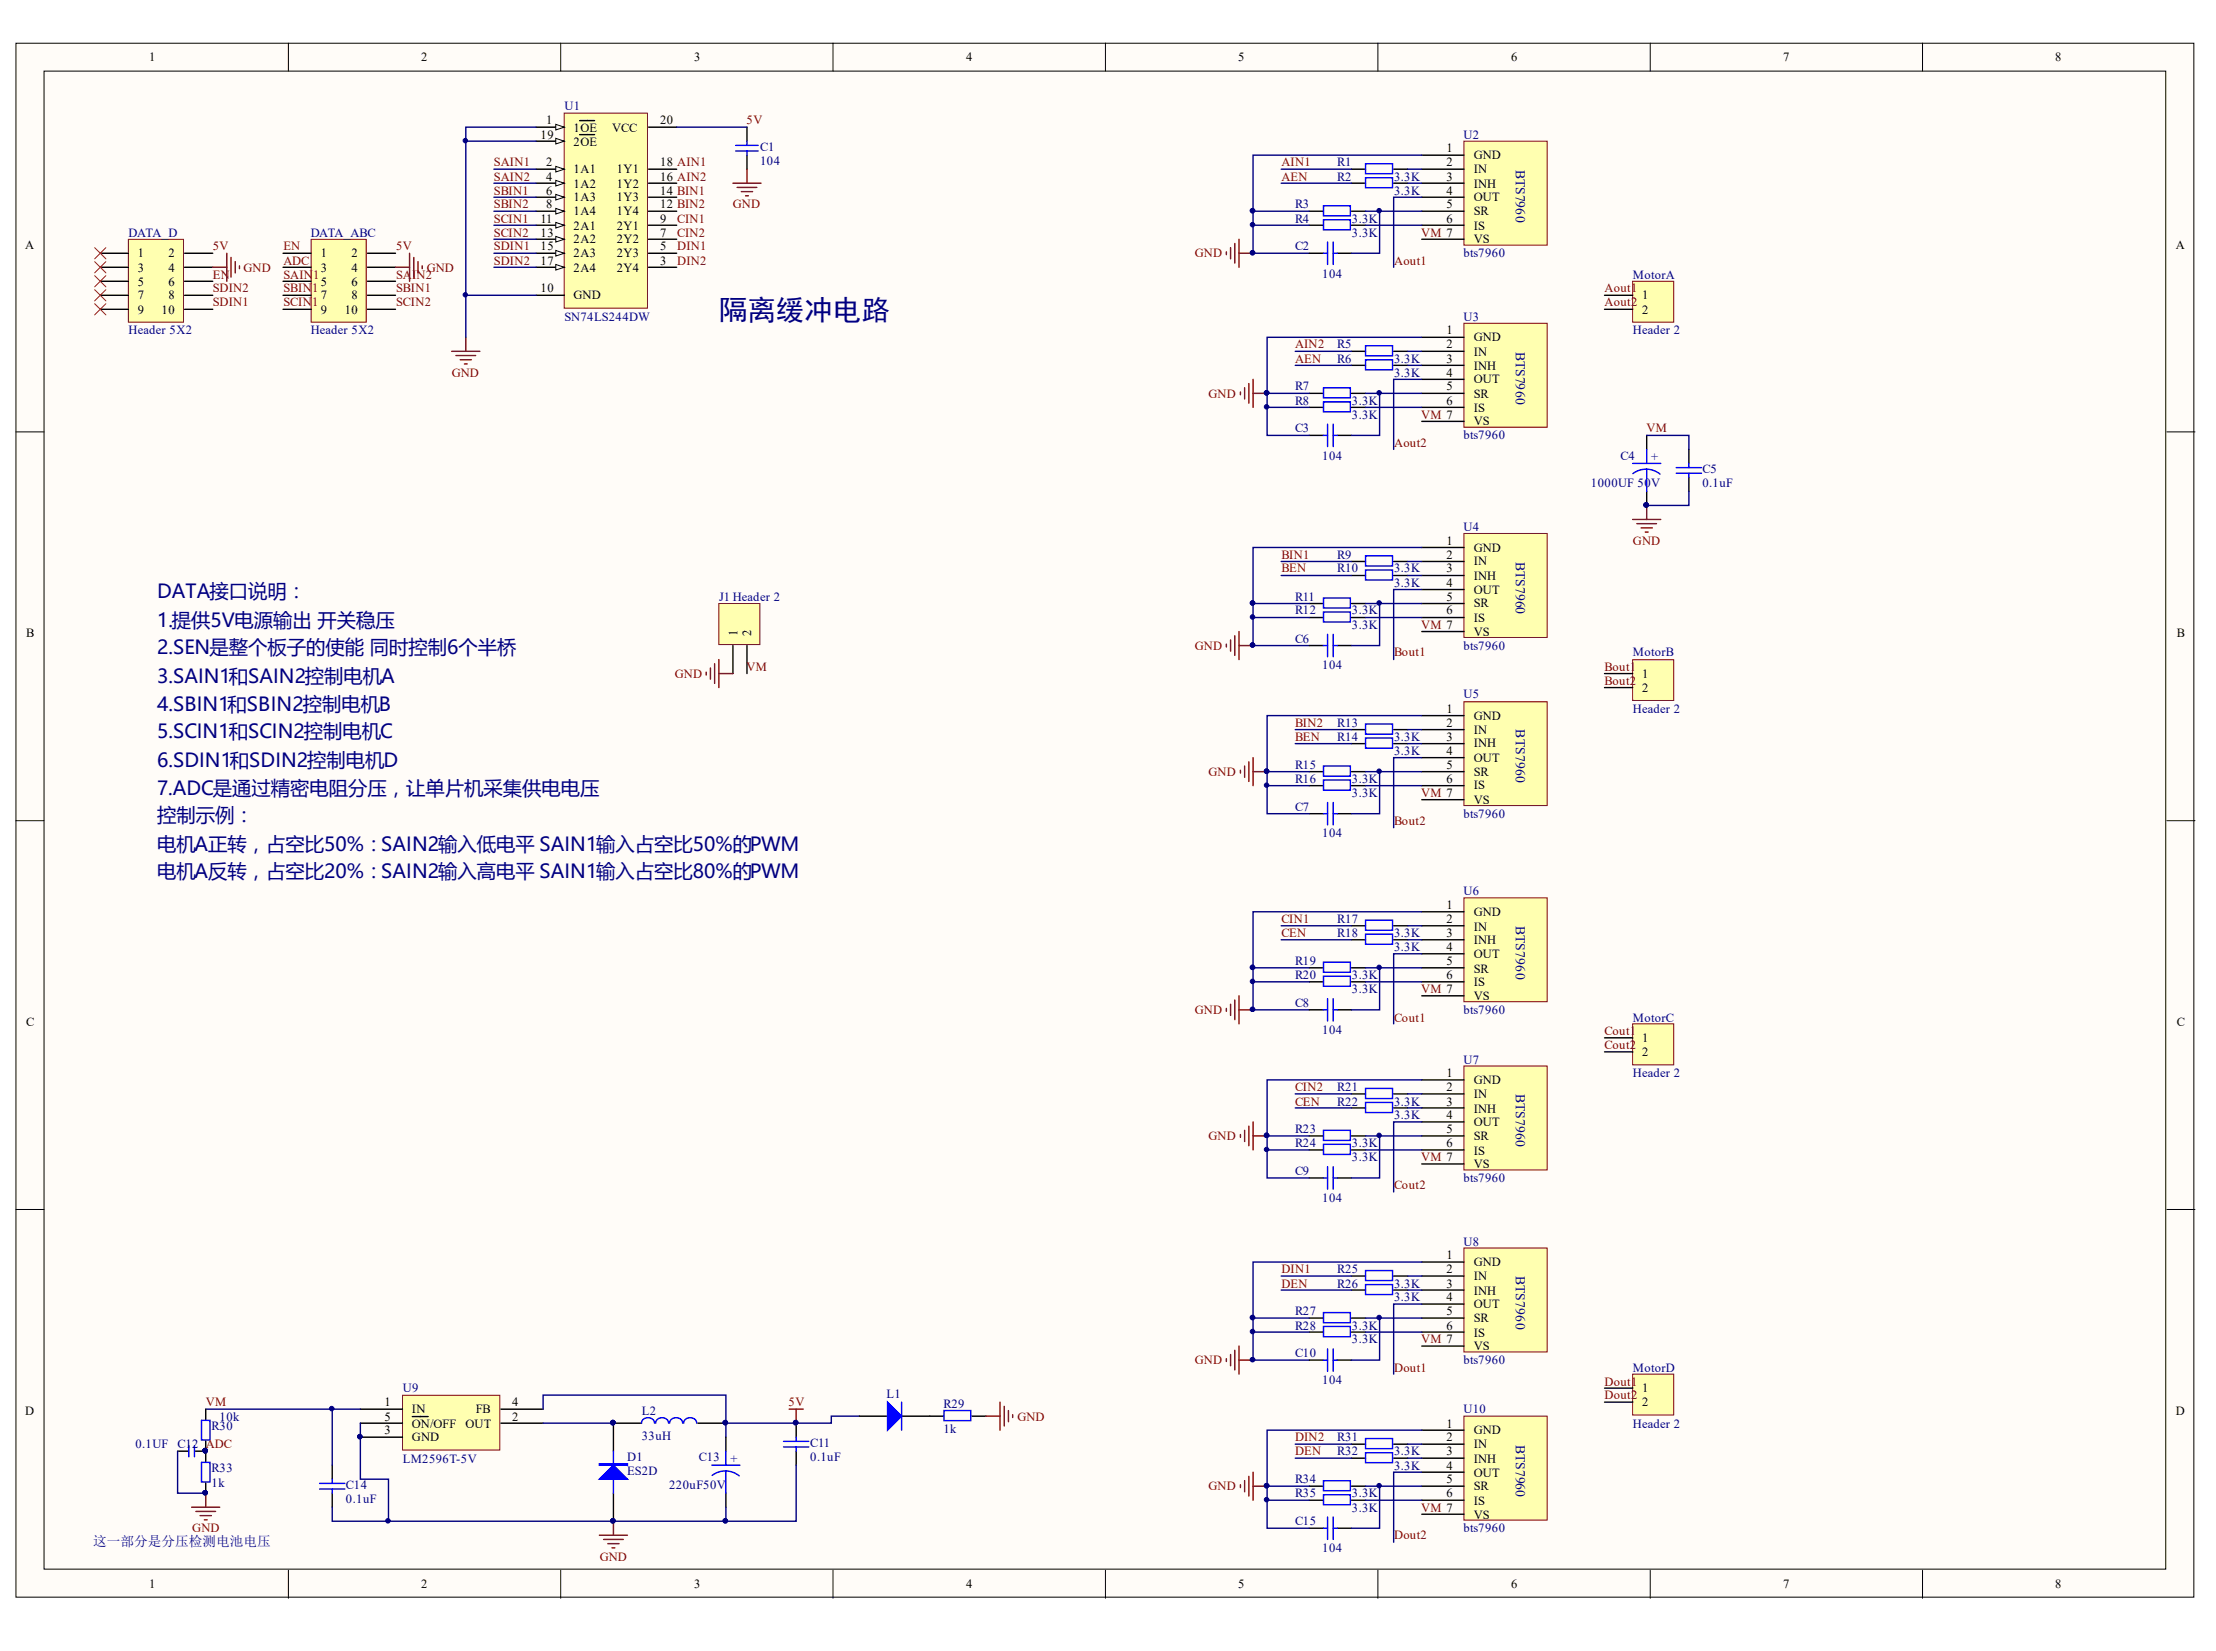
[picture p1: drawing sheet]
<svg xmlns="http://www.w3.org/2000/svg" width="274mm" height="204mm" viewBox="0 0 274 204" stroke-linecap="round" stroke-linejoin="round" font-family="sans-serif">
<defs><g id="words">
<text font-size="3.5" fill="#000080" x="88.8" y="39.5">隔离缓冲电路</text>
<g font-size="2.4" fill="#000080">
<text x="19.4" y="77.4">1.提供5V电源输出 开关稳压</text>
<text x="19.4" y="73.9">DATA接口说明：</text>
<text x="19.4" y="80.8">2.SEN是整个板子的使能 同时控制6个半桥</text>
<text x="19.4" y="84.3">3.SAIN1和SAIN2控制电机A</text>
<text x="19.4" y="87.8">4.SBIN1和SBIN2控制电机B</text>
<text x="19.4" y="91.2">5.SCIN1和SCIN2控制电机C</text>
<text x="19.4" y="94.7">6.SDIN1和SDIN2控制电机D</text>
<text x="19.4" y="98.2">7.ADC是通过精密电阻分压，让单片机采集供电电压</text>
<text x="19.4" y="101.6">控制示例：</text>
<text x="19.4" y="105.1">电机A正转，占空比50%：SAIN2输入低电平 SAIN1输入占空比50%的PWM</text>
<text x="19.4" y="108.5">电机A反转，占空比20%：SAIN2输入高电平 SAIN1输入占空比80%的PWM</text>
</g>
<g font-size="1.7" fill="#000080">
<text x="187.3" y="20.9" transform="rotate(90 187.3 20.9)">BTS7960</text>
<text x="187.3" y="43.4" transform="rotate(90 187.3 43.4)">BTS7960</text>
<text x="187.3" y="69.4" transform="rotate(90 187.3 69.4)">BTS7960</text>
<text x="187.3" y="90.1" transform="rotate(90 187.3 90.1)">BTS7960</text>
<text x="187.3" y="114.4" transform="rotate(90 187.3 114.4)">BTS7960</text>
<text x="187.3" y="135.2" transform="rotate(90 187.3 135.2)">BTS7960</text>
<text x="187.3" y="157.6" transform="rotate(90 187.3 157.6)">BTS7960</text>
<text x="187.3" y="178.4" transform="rotate(90 187.3 178.4)">BTS7960</text>
<text x="11.5" y="190.9">这一部分是分压检测电池电压</text>
</g>
<g font-size="1.5">
<text x="18.4" y="7.6">1</text>
<text x="52" y="7.6">2</text>
<text x="85.8" y="7.6">3</text>
<text x="119.4" y="7.6">4</text>
<text x="153" y="7.6">5</text>
<text x="186.7" y="7.6">6</text>
<text x="220.3" y="7.6">7</text>
<text x="253.9" y="7.6">8</text>
<text x="66.8" y="17.1">19</text>
<text x="67.5" y="15.3">1</text>
<text x="70.9" y="16.3">1OE</text>
<text x="70.9" y="18">2OE</text>
<text x="75.6" y="16.3">VCC</text>
<text x="81.5" y="15.3">20</text>
<text x="67.5" y="20.5">2</text>
<text x="67.5" y="22.3">4</text>
<text x="70.9" y="21.4">1A1</text>
<text x="70.9" y="23.2">1A2</text>
<text x="76.2" y="23.2">1Y2</text>
<text x="76.2" y="21.4">1Y1</text>
<text x="81.5" y="22.3">16 AIN2</text>
<text x="81.5" y="20.5">18 AIN1</text>
<text x="178.7" y="18.8">1</text>
<text x="178.7" y="20.5">2</text>
<text x="178.7" y="22.3">3</text>
<text x="182.1" y="19.7">GND</text>
<text x="182.1" y="21.4">IN</text>
<text x="182.1" y="23.2">INH</text>
<text x="66.8" y="27.5">11</text>
<text x="66.8" y="29.2">13</text>
<text x="67.5" y="24">6</text>
<text x="67.5" y="25.7">8</text>
<text x="70.9" y="24.9">1A3</text>
<text x="70.9" y="26.6">1A4</text>
<text x="70.9" y="28.4">2A1</text>
<text x="76.2" y="26.6">1Y4</text>
<text x="76.2" y="24.9">1Y3</text>
<text x="76.2" y="28.4">2Y1</text>
<text x="81.5" y="25.7">12 BIN2</text>
<text x="81.5" y="24">14 BIN1</text>
<text x="81.5" y="29.2">7</text>
<text x="81.5" y="27.5">9</text>
<text x="178.7" y="24">4</text>
<text x="178.7" y="25.7">5</text>
<text x="178.7" y="27.5">6</text>
<text x="182.1" y="24.9">OUT</text>
<text x="182.1" y="26.6">SR</text>
<text x="182.1" y="28.4">IS</text>
<text x="3.1" y="30.8">A</text>
<text x="17" y="31.8">1</text>
<text x="17" y="33.6">3</text>
<text x="17" y="35.3">5</text>
<text x="20.8" y="31.8">2</text>
<text x="20.8" y="33.6">4</text>
<text x="20.8" y="35.3">6</text>
<text x="39.6" y="31.8">1</text>
<text x="39.6" y="33.6">3</text>
<text x="39.6" y="35.3">5</text>
<text x="43.4" y="31.8">2</text>
<text x="43.4" y="33.6">4</text>
<text x="43.4" y="35.3">6</text>
<text x="66.8" y="30.9">15</text>
<text x="66.8" y="32.7">17</text>
<text x="70.9" y="30.1">2A2</text>
<text x="70.9" y="31.8">2A3</text>
<text x="70.9" y="33.6">2A4</text>
<text x="76.2" y="33.6">2Y4</text>
<text x="76.2" y="31.8">2Y3</text>
<text x="76.2" y="30.1">2Y2</text>
<text x="81.5" y="32.7">3</text>
<text x="81.5" y="30.9">5</text>
<text x="182.1" y="30.1">VS</text>
<text x="268.8" y="30.8">A</text>
<text x="17" y="37">7</text>
<text x="17" y="38.8">9</text>
<text x="20" y="38.8">10</text>
<text x="20.8" y="37">8</text>
<text x="39.6" y="37">7</text>
<text x="39.6" y="38.8">9</text>
<text x="42.6" y="38.8">10</text>
<text x="43.4" y="37">8</text>
<text x="66.8" y="36.1">10</text>
<text x="70.9" y="37">GND</text>
<text x="178.7" y="41.3">1</text>
<text x="202.9" y="37">1</text>
<text x="202.9" y="38.8">2</text>
<text x="178.7" y="43">2</text>
<text x="178.7" y="44.8">3</text>
<text x="178.7" y="46.5">4</text>
<text x="182.1" y="42.1">GND</text>
<text x="182.1" y="44">IN</text>
<text x="182.1" y="45.7">INH</text>
<text x="182.1" y="47.3">OUT</text>
<text x="178.7" y="48.2">5</text>
<text x="178.7" y="50">6</text>
<text x="182.1" y="49.2">SR</text>
<text x="182.1" y="50.9">IS</text>
<text x="182.1" y="52.5">VS</text>
<text x="178.7" y="67.3">1</text>
<text x="178.7" y="69">2</text>
<text x="178.7" y="70.7">3</text>
<text x="182.1" y="68.1">GND</text>
<text x="182.1" y="69.8">IN</text>
<text x="182.1" y="71.7">INH</text>
<text x="178.7" y="72.5">4</text>
<text x="178.7" y="74.2">5</text>
<text x="178.7" y="75.9">6</text>
<text x="182.1" y="73.3">OUT</text>
<text x="182.1" y="75">SR</text>
<text x="182.1" y="76.9">IS</text>
<text x="3.2" y="78.7">B</text>
<text x="91.1" y="78.5" transform="rotate(-90 91.1 78.5)">1</text>
<text x="92.8" y="78.5" transform="rotate(-90 92.8 78.5)">2</text>
<text x="182.1" y="78.5">VS</text>
<text x="202.9" y="83.7">1</text>
<text x="268.9" y="78.7">B</text>
<text x="178.7" y="88.1">1</text>
<text x="178.7" y="89.8">2</text>
<text x="182.1" y="88.9">GND</text>
<text x="202.9" y="85.4">2</text>
<text x="178.7" y="91.5">3</text>
<text x="178.7" y="93.3">4</text>
<text x="178.7" y="95">5</text>
<text x="182.1" y="90.6">IN</text>
<text x="182.1" y="92.3">INH</text>
<text x="182.1" y="94.1">OUT</text>
<text x="182.1" y="95.8">SR</text>
<text x="178.7" y="96.7">6</text>
<text x="182.1" y="97.5">IS</text>
<text x="182.1" y="99.3">VS</text>
<text x="178.7" y="112.3">1</text>
<text x="178.7" y="113.9">2</text>
<text x="182.1" y="113.1">GND</text>
<text x="178.7" y="115.8">3</text>
<text x="178.7" y="117.5">4</text>
<text x="178.7" y="119.1">5</text>
<text x="182.1" y="114.9">IN</text>
<text x="182.1" y="116.6">INH</text>
<text x="182.1" y="118.3">OUT</text>
<text x="178.7" y="121">6</text>
<text x="182.1" y="120.1">SR</text>
<text x="182.1" y="121.8">IS</text>
<text x="182.1" y="123.5">VS</text>
<text x="3.2" y="126.7">C</text>
<text x="202.9" y="128.7">1</text>
<text x="202.9" y="130.4">2</text>
<text x="268.9" y="126.7">C</text>
<text x="178.7" y="133">1</text>
<text x="178.7" y="134.7">2</text>
<text x="178.7" y="136.6">3</text>
<text x="182.1" y="133.9">GND</text>
<text x="182.1" y="135.6">IN</text>
<text x="182.1" y="137.4">INH</text>
<text x="178.7" y="138.2">4</text>
<text x="178.7" y="139.9">5</text>
<text x="178.7" y="141.6">6</text>
<text x="182.1" y="139.1">OUT</text>
<text x="182.1" y="140.8">SR</text>
<text x="182.1" y="142.6">IS</text>
<text x="182.1" y="144.3">VS</text>
<text x="178.7" y="155.5">1</text>
<text x="178.7" y="157.2">2</text>
<text x="178.7" y="159">3</text>
<text x="178.7" y="160.7">4</text>
<text x="182.1" y="156.4">GND</text>
<text x="182.1" y="158.1">IN</text>
<text x="182.1" y="159.9">INH</text>
<text x="182.1" y="161.6">OUT</text>
<text x="178.7" y="162.4">5</text>
<text x="178.7" y="164.2">6</text>
<text x="182.1" y="163.3">SR</text>
<text x="182.1" y="165.1">IS</text>
<text x="182.1" y="166.8">VS</text>
<text x="47.5" y="173.7">1</text>
<text x="63.3" y="173.7">4</text>
<text x="202.9" y="172">1</text>
<text x="202.9" y="173.7">2</text>
<text x="3.1" y="174.8">D</text>
<text x="47.5" y="175.5">5</text>
<text x="47.5" y="177.2">3</text>
<text x="50.9" y="174.5">IN</text>
<text x="50.9" y="176.3">ON/OFF</text>
<text x="50.9" y="178">GND</text>
<text x="57.5" y="176.3">OUT</text>
<text x="58.8" y="174.5">FB</text>
<text x="63.3" y="175.5">2</text>
<text x="178.7" y="176.3">1</text>
<text x="178.7" y="178">2</text>
<text x="178.7" y="179.7">3</text>
<text x="182.1" y="177.2">GND</text>
<text x="182.1" y="178.9">IN</text>
<text x="268.8" y="174.8">D</text>
<text x="178.7" y="181.5">4</text>
<text x="178.7" y="183.2">5</text>
<text x="178.7" y="184.9">6</text>
<text x="182.1" y="180.7">INH</text>
<text x="182.1" y="182.4">OUT</text>
<text x="182.1" y="184">SR</text>
<text x="182.1" y="185.9">IS</text>
<text x="182.1" y="187.6">VS</text>
<text x="18.4" y="196.1">1</text>
<text x="52" y="196.1">2</text>
<text x="85.8" y="196.1">3</text>
<text x="119.4" y="196.1">4</text>
<text x="153" y="196.1">5</text>
<text x="186.7" y="196.1">6</text>
<text x="220.3" y="196.1">7</text>
<text x="253.9" y="196.1">8</text>
</g>
<g font-size="1.5" fill="#000080">
<text x="69.7" y="13.6">U1</text>
<text x="180.8" y="17.1">U2</text>
<text x="93.9" y="20.4">104</text>
<text x="93.9" y="18.7">C1</text>
<text x="165.2" y="20.5">R1</text>
<text x="165.2" y="22.3">R2</text>
<text x="172.2" y="22.3">3.3K</text>
<text x="15.9" y="29.2">DATA_D</text>
<text x="38.4" y="29.2">DATA_ABC</text>
<text x="160" y="25.7">R3</text>
<text x="160" y="27.5">R4</text>
<text x="167" y="27.5">3.3K</text>
<text x="167" y="29.2">3.3K</text>
<text x="172.2" y="24">3.3K</text>
<text x="160" y="30.9">C2</text>
<text x="163.4" y="34.3">104</text>
<text x="180.8" y="31.8">bts7960</text>
<text x="201.7" y="34.4">MotorA</text>
<text x="15.9" y="41.3">Header 5X2</text>
<text x="38.4" y="41.3">Header 5X2</text>
<text x="69.7" y="39.6">SN74LS244DW</text>
<text x="180.8" y="39.6">U3</text>
<text x="201.7" y="41.3">Header 2</text>
<text x="165.2" y="43">R5</text>
<text x="165.2" y="44.8">R6</text>
<text x="172.2" y="44.8">3.3K</text>
<text x="172.2" y="46.5">3.3K</text>
<text x="160" y="48.2">R7</text>
<text x="160" y="50">R8</text>
<text x="160" y="53.4">C3</text>
<text x="167" y="50">3.3K</text>
<text x="167" y="51.7">3.3K</text>
<text x="163.4" y="56.8">104</text>
<text x="180.8" y="54.2">bts7960</text>
<text x="200.2" y="56.8">C4</text>
<text x="204" y="56.9">+</text>
<text x="210.3" y="58.4">C5</text>
<text x="180.8" y="65.6">U4</text>
<text x="196.5" y="60.1">1000UF 50V</text>
<text x="210.3" y="60.1">0.1uF</text>
<text x="165.2" y="69">R9</text>
<text x="165.2" y="70.7">R10</text>
<text x="172.2" y="70.7">3.3K</text>
<text x="88.8" y="74.2">J1 Header 2</text>
<text x="160" y="74.2">R11</text>
<text x="160" y="75.9">R12</text>
<text x="167" y="75.9">3.3K</text>
<text x="167" y="77.7">3.3K</text>
<text x="172.2" y="72.5">3.3K</text>
<text x="160" y="79.4">C6</text>
<text x="163.4" y="82.6">104</text>
<text x="180.8" y="80.2">bts7960</text>
<text x="201.7" y="81.1">MotorB</text>
<text x="165.2" y="89.8">R13</text>
<text x="180.8" y="86.3">U5</text>
<text x="201.7" y="88.1">Header 2</text>
<text x="160" y="95">R15</text>
<text x="165.2" y="91.5">R14</text>
<text x="172.2" y="91.5">3.3K</text>
<text x="172.2" y="93.3">3.3K</text>
<text x="160" y="96.7">R16</text>
<text x="160" y="100.2">C7</text>
<text x="167" y="96.7">3.3K</text>
<text x="167" y="98.5">3.3K</text>
<text x="180.8" y="101">bts7960</text>
<text x="163.4" y="103.4">104</text>
<text x="165.2" y="113.9">R17</text>
<text x="180.8" y="110.6">U6</text>
<text x="160" y="119.1">R19</text>
<text x="165.2" y="115.8">R18</text>
<text x="172.2" y="115.8">3.3K</text>
<text x="172.2" y="117.5">3.3K</text>
<text x="160" y="121">R20</text>
<text x="160" y="124.3">C8</text>
<text x="167" y="121">3.3K</text>
<text x="167" y="122.7">3.3K</text>
<text x="180.8" y="125.2">bts7960</text>
<text x="163.4" y="127.7">104</text>
<text x="180.8" y="131.4">U7</text>
<text x="201.7" y="126.2">MotorC</text>
<text x="165.2" y="134.7">R21</text>
<text x="165.2" y="136.6">R22</text>
<text x="172.2" y="136.6">3.3K</text>
<text x="201.7" y="133">Header 2</text>
<text x="160" y="139.9">R23</text>
<text x="160" y="141.6">R24</text>
<text x="167" y="141.6">3.3K</text>
<text x="167" y="143.4">3.3K</text>
<text x="172.2" y="138.2">3.3K</text>
<text x="160" y="145.1">C9</text>
<text x="163.4" y="148.5">104</text>
<text x="180.8" y="146">bts7960</text>
<text x="180.8" y="153.8">U8</text>
<text x="165.2" y="157.2">R25</text>
<text x="165.2" y="159">R26</text>
<text x="172.2" y="159">3.3K</text>
<text x="172.2" y="160.7">3.3K</text>
<text x="160" y="162.4">R27</text>
<text x="160" y="164.2">R28</text>
<text x="160" y="167.6">C10</text>
<text x="167" y="164.2">3.3K</text>
<text x="167" y="165.9">3.3K</text>
<text x="49.8" y="172">U9</text>
<text x="109.5" y="172.7">L1</text>
<text x="116.5" y="173.9">R29</text>
<text x="163.4" y="171">104</text>
<text x="180.8" y="168.5">bts7960</text>
<text x="201.7" y="169.4">MotorD</text>
<text x="16.7" y="178.9">0.1UF</text>
<text x="21.9" y="178.9">C12 ADC</text>
<text x="26.1" y="176.6">R30</text>
<text x="27.1" y="175.5">10k</text>
<text x="79.3" y="174.8">L2</text>
<text x="79.3" y="177.9">33uH</text>
<text x="100.1" y="178.7">C11</text>
<text x="116.5" y="177">1k</text>
<text x="165.2" y="178">R31</text>
<text x="165.2" y="179.7">R32</text>
<text x="172.2" y="179.7">3.3K</text>
<text x="180.8" y="174.5">U10</text>
<text x="201.7" y="176.3">Header 2</text>
<text x="26.1" y="183.6">1k</text>
<text x="26.1" y="181.8">R33</text>
<text x="42.7" y="183.9">C14</text>
<text x="42.7" y="185.6">0.1uF</text>
<text x="49.8" y="180.7">LM2596T-5V</text>
<text x="77.5" y="180.4">D1</text>
<text x="77.5" y="182.2">ES2D</text>
<text x="82.7" y="183.9">220uF50V</text>
<text x="86.3" y="180.4">C13</text>
<text x="90.3" y="180.7">+</text>
<text x="100.1" y="180.4">0.1uF</text>
<text x="160" y="183.2">R34</text>
<text x="160" y="184.9">R35</text>
<text x="167" y="184.9">3.3K</text>
<text x="172.2" y="181.5">3.3K</text>
<text x="160" y="188.4">C15</text>
<text x="163.4" y="191.6">104</text>
<text x="167" y="186.7">3.3K</text>
<text x="180.8" y="189.2">bts7960</text>
</g>
<g font-size="1.5" fill="#800000">
<text x="92.2" y="15.3">5V</text>
<text x="61" y="20.5">SAIN1</text>
<text x="61" y="22.3">SAIN2</text>
<text x="158.3" y="20.5">AIN1</text>
<text x="158.3" y="22.3">AEN</text>
<text x="61" y="25.7">SBIN2</text>
<text x="61" y="24">SBIN1</text>
<text x="61" y="27.5">SCIN1</text>
<text x="61" y="29.2">SCIN2</text>
<text x="83.6" y="27.5">CIN1</text>
<text x="83.6" y="29.2">CIN2</text>
<text x="90.5" y="25.7">GND</text>
<text x="175.6" y="29.2">VM 7</text>
<text x="26.3" y="30.9">5V</text>
<text x="26.3" y="34.4">EN</text>
<text x="30.1" y="33.6">GND</text>
<text x="35" y="30.9">EN</text>
<text x="35" y="32.7">ADC</text>
<text x="35" y="34.4">SAIN1</text>
<text x="48.9" y="30.9">5V</text>
<text x="48.9" y="34.4">SAIN2</text>
<text x="52.7" y="33.6">GND</text>
<text x="61" y="30.9">SDIN1</text>
<text x="61" y="32.7">SDIN2</text>
<text x="83.6" y="30.9">DIN1</text>
<text x="83.6" y="32.7">DIN2</text>
<text x="147.6" y="31.8">GND</text>
<text x="172.2" y="32.7">Aout1</text>
<text x="26.3" y="36.1">SDIN2</text>
<text x="26.3" y="37.8">SDIN1</text>
<text x="35" y="36.1">SBIN1</text>
<text x="35" y="37.8">SCIN1</text>
<text x="48.9" y="36.1">SBIN1</text>
<text x="48.9" y="37.8">SCIN2</text>
<text x="198.2" y="36.1">Aout1</text>
<text x="198.2" y="37.8">Aout2</text>
<text x="55.8" y="46.5">GND</text>
<text x="160" y="43">AIN2</text>
<text x="160" y="44.8">AEN</text>
<text x="149.3" y="49.2">GND</text>
<text x="175.6" y="51.7">VM 7</text>
<text x="203.4" y="53.4">VM</text>
<text x="172.2" y="55.2">Aout2</text>
<text x="158.3" y="69">BIN1</text>
<text x="158.3" y="70.7">BEN</text>
<text x="201.7" y="67.3">GND</text>
<text x="175.6" y="77.7">VM 7</text>
<text x="83.4" y="83.7">GND</text>
<text x="92.2" y="82.9">VM</text>
<text x="147.6" y="80.2">GND</text>
<text x="172.2" y="81.1">Bout1</text>
<text x="198.2" y="82.9">Bout1</text>
<text x="160" y="89.8">BIN2</text>
<text x="198.2" y="84.6">Bout2</text>
<text x="149.3" y="95.8">GND</text>
<text x="160" y="91.5">BEN</text>
<text x="172.2" y="101.9">Bout2</text>
<text x="175.6" y="98.5">VM 7</text>
<text x="158.3" y="113.9">CIN1</text>
<text x="158.3" y="115.8">CEN</text>
<text x="147.6" y="125.2">GND</text>
<text x="175.6" y="122.7">VM 7</text>
<text x="172.2" y="126.2">Cout1</text>
<text x="198.2" y="127.9">Cout1</text>
<text x="198.2" y="129.5">Cout2</text>
<text x="160" y="134.7">CIN2</text>
<text x="160" y="136.6">CEN</text>
<text x="149.3" y="140.8">GND</text>
<text x="175.6" y="143.4">VM 7</text>
<text x="172.2" y="146.8">Cout2</text>
<text x="158.3" y="157.2">DIN1</text>
<text x="158.3" y="159">DEN</text>
<text x="175.6" y="165.9">VM 7</text>
<text x="25.4" y="173.7">VM</text>
<text x="97.4" y="173.7">5V</text>
<text x="147.6" y="168.5">GND</text>
<text x="172.2" y="169.4">Dout1</text>
<text x="198.2" y="171.1">Dout1</text>
<text x="198.2" y="172.8">Dout2</text>
<text x="125.7" y="175.5">GND</text>
<text x="160" y="178">DIN2</text>
<text x="160" y="179.7">DEN</text>
<text x="149.3" y="184">GND</text>
<text x="23.8" y="189.2">GND</text>
<text x="172.2" y="190.1">Dout2</text>
<text x="175.6" y="186.7">VM 7</text>
<text x="74.1" y="192.8">GND</text>
</g>
</g></defs>
<g fill="#fffcf8" stroke="#000" stroke-width=".12">
<path d="M2 5.3h269v192h-269z"/>
<path d="M5.4 8.8h262.1v185h-262.1z"/>
</g>
<g fill="none" stroke="#000" stroke-width=".12">
<path d="M35.6 5.3v3.5M69.3 5.3v3.5M102.9 5.3v3.5M136.6 5.3v3.5M170.2 5.3v3.5M203.9 5.3v3.5M237.5 5.3v3.5M2 53.3h3.4M267.7 53.3h3.5M2 101.4h3.4M267.7 101.4h3.5M2 149.4h3.4"/>
<path d="M267.7 149.4h3.5M35.6 193.9v3.5M69.3 193.9v3.5M102.9 193.9v3.5M136.6 193.9v3.5M170.2 193.9v3.5M203.9 193.9v3.5M237.5 193.9v3.5"/>
</g>
<path d="M180.8 17.4h10.3v12.9h-10.3z" fill="#ffffb0" stroke="#800000" stroke-width=".12"/>
<path d="M175.6 19.2h5.2M175.6 20.9h5.2M175.6 22.6h5.2M175.6 24.4h5.2M175.6 26.1h5.2M175.6 27.8h5.2M175.6 29.5h5.2" fill="none" stroke="#000" stroke-width=".17"/>
<path d="M180.8 39.9h10.3v12.9h-10.3z" fill="#ffffb0" stroke="#800000" stroke-width=".12"/>
<path d="M161.7 48.6h1.8M167 48.6h1.7M175.6 41.7h5.2M175.6 43.4h5.2M175.6 45.1h5.2M175.6 46.9h5.2M175.6 48.6h5.2M175.6 50.3h5.2M175.6 52h5.2" fill="none" stroke="#000" stroke-width=".17"/>
<path d="M163.5 47.9h3.3v1.2h-3.3z" fill="none" stroke="#00f" stroke-width=".17"/>
<path d="M69.7 14h10.3v24.1h-10.3z" fill="#ffffb0" stroke="#800000" stroke-width=".12"/>
<path d="M66.2 15.7h3.5" fill="none" stroke="#000" stroke-width=".17"/>
<path d="M68.7 15.4l1 .3-1 .4z" fill="#fffcf8" stroke="#000" stroke-width=".12"/>
<path d="M71.6 14.9h1.9M66.2 20.9h3.5" fill="none" stroke="#000" stroke-width=".17"/>
<path d="M68.7 20.5l1 .4-1 .3z" fill="#fffcf8" stroke="#000" stroke-width=".12"/>
<path d="M66.2 22.6h3.5" fill="none" stroke="#000" stroke-width=".17"/>
<path d="M68.7 22.3l1 .3-1 .4z" fill="#fffcf8" stroke="#000" stroke-width=".12"/>
<path d="M66.2 24.4h3.5" fill="none" stroke="#000" stroke-width=".17"/>
<path d="M68.7 24l1 .4-1 .3z" fill="#fffcf8" stroke="#000" stroke-width=".12"/>
<path d="M66.2 26.1h3.5" fill="none" stroke="#000" stroke-width=".17"/>
<path d="M68.7 25.7l1 .4-1 .3z" fill="#fffcf8" stroke="#000" stroke-width=".12"/>
<path d="M80.1 15.7h3.5M66.2 36.5h3.5M66.2 27.8h3.5M80.1 26.1h3.5M80.1 24.4h3.5M80.1 22.6h3.5M80.1 20.9h3.5M80.1 33h3.5M80.1 31.3h3.5M80.1 29.5h3.5M80.1 27.8h3.5" fill="none" stroke="#000" stroke-width=".17"/>
<path d="M68.7 27.5l1 .3-1 .4z" fill="#fffcf8" stroke="#000" stroke-width=".12"/>
<path d="M66.2 29.5h3.5" fill="none" stroke="#000" stroke-width=".17"/>
<path d="M68.7 29.2l1 .3-1 .4z" fill="#fffcf8" stroke="#000" stroke-width=".12"/>
<path d="M66.2 31.3h3.5" fill="none" stroke="#000" stroke-width=".17"/>
<path d="M68.7 30.9l1 .4-1 .3z" fill="#fffcf8" stroke="#000" stroke-width=".12"/>
<path d="M66.2 33h3.5" fill="none" stroke="#000" stroke-width=".17"/>
<path d="M68.7 32.7l1 .3-1 .4z" fill="#fffcf8" stroke="#000" stroke-width=".12"/>
<path d="M66.2 17.4h3.5" fill="none" stroke="#000" stroke-width=".17"/>
<path d="M68.7 17.1l1 .3-1 .4z" fill="#fffcf8" stroke="#000" stroke-width=".12"/>
<g fill="none" stroke="#000" stroke-width=".17">
<path d="M71.6 16.6h1.9M92.3 15.7v1.7M92.3 19.2v1.7M161.7 26.1h1.8M161.7 27.8h1.8M161.7 31.3h1.8M165.2 31.3h1.8M167 26.1h1.7M167 20.9h1.7M167 22.6h1.7M167 27.8h1.7M172.2 20.9h1.7"/>
<path d="M172.2 22.6h1.7M161.7 50.3h1.8M161.7 53.8h1.8M165.2 53.8h1.8M167 43.4h1.7M167 45.1h1.7M167 50.3h1.7M172.2 43.4h1.7M172.2 45.1h1.7"/>
</g>
<g fill="none" stroke="#00f" stroke-width=".17">
<path d="M90.9 18.6h2.8M90.9 18h2.8M92.3 17.4v.6M92.3 18.6v.6M163.5 31.3h.5M163.5 25.4h3.3v1.3h-3.3zM163.5 27.1h3.3v1.3h-3.3zM164 29.9v2.8M164.7 29.9v2.8M164.7 31.3h.5M168.7 20.2h3.3v1.2h-3.3zM168.7 22h3.3v1.2h-3.3z"/>
<path d="M163.5 53.8h.5M163.5 49.6h3.3v1.3h-3.3zM164 52.4v2.8M164.7 52.4v2.8M164.7 53.8h.5M168.7 42.7h3.3v1.2h-3.3zM168.7 44.4h3.3v1.3h-3.3z"/>
</g>
<g fill="none" stroke="#000080" stroke-width=".17">
<path d="M57.5 17.4h8.7M175.6 19.2h-20.8v6.9M57.5 36.5h8.7M61 20.9h5.2M154.8 27.8h6.9M158.3 20.9h8.7M158.3 22.6h8.7M161.7 26.1h-6.9v5.2h6.9M168.7 26.1h6.9M168.7 27.8h6.9M170.4 26.1v5.2h-3.4M173.9 20.9h1.7"/>
<path d="M173.9 22.6h1.7M175.6 24.4h-3.4v8.6M156.5 50.3h5.2M160 43.4h7M160 45.1h7M161.7 48.6h-5.2v5.2h5.2M168.7 48.6h6.9M168.7 50.3h6.9M170.4 48.6v5.2h-3.4M173.9 43.4h1.7M173.9 45.1h1.7M175.6 41.7h-19.1v6.9"/>
<path d="M175.6 46.9h-3.4v8.6"/>
</g>
<g fill="none" stroke="#800000" stroke-width=".17">
<path d="M90.5 22.6h3.5M91.1 23.1h2.4M91.6 23.7h1.4M92.1 24.2h.4M92.3 20.9v1.7M151.5 31.1v.4M152 30.6v1.4M152.5 30.1v2.4M153.1 29.5v3.5M153.1 31.3h1.7M55.8 43.4h3.5M56.3 43.9h2.5"/>
<path d="M56.8 44.4h1.4M57.4 44.9h.3M57.5 41.7v1.7M153.2 48.4v.4M153.8 47.9v1.4M154.3 47.4v2.4M154.8 46.9v3.4M154.8 48.6h1.7"/>
</g>
<g fill="#000080" stroke="#000080" stroke-width=".12">
<circle cx="154.7" cy="31.2" r=".28"/>
<circle cx="156.5" cy="48.5" r=".28"/>
<circle cx="154.7" cy="26" r=".28"/>
<circle cx="154.7" cy="27.7" r=".28"/>
<circle cx="170.4" cy="26" r=".27"/>
<circle cx="156.5" cy="50.2" r=".28"/>
<circle cx="170.4" cy="48.5" r=".27"/>
<circle cx="57.5" cy="36.4" r=".27"/>
<circle cx="57.5" cy="17.4" r=".27"/>
</g>
<path d="M201.7 34.7h5.1v5.1h-5.1z" fill="#ffffb0" stroke="#800000" stroke-width=".12"/>
<path d="M198.2 36.5h3.5M198.2 38.2h3.5" fill="none" stroke="#000" stroke-width=".17"/>
<path d="M83.6 15.7h8.7M61 22.6h5.2" fill="none" stroke="#000080" stroke-width=".17"/>
<path d="M180.8 65.9h10.3v12.8h-10.3z" fill="#ffffb0" stroke="#800000" stroke-width=".12"/>
<path d="M175.6 67.6h5.2M175.6 69.3h5.2M175.6 71.1h5.2M175.6 72.8h5.2M175.6 74.5h5.2M175.6 76.3h5.2M175.6 78h5.2" fill="none" stroke="#000" stroke-width=".17"/>
<path d="M180.8 86.7h10.3v12.8h-10.3z" fill="#ffffb0" stroke="#800000" stroke-width=".12"/>
<g fill="none" stroke="#000" stroke-width=".17">
<path d="M161.7 74.5h1.8M161.7 76.3h1.8M161.7 79.7h1.8M165.2 79.7h1.8M167 74.5h1.7M167 69.3h1.7M167 71.1h1.7M167 76.3h1.7M172.2 69.3h1.7M172.2 71.1h1.7M161.7 95.3h1.8M161.7 97h1.8"/>
<path d="M167 90.1h1.7M167 91.8h1.7M167 95.3h1.7M167 97h1.7M172.2 90.1h1.7M172.2 91.8h1.7M175.6 88.4h5.2M175.6 90.1h5.2M175.6 91.8h5.2M175.6 93.6h5.2M175.6 95.3h5.2M175.6 97h5.2"/>
<path d="M175.6 98.8h5.2M161.7 100.5h1.8M165.2 100.5h1.8"/>
</g>
<g fill="none" stroke="#00f" stroke-width=".17">
<path d="M163.5 79.7h.5M163.5 73.9h3.3v1.2h-3.3zM163.5 75.6h3.3v1.2h-3.3zM164 78.3v2.8M164.7 78.3v2.8M164.7 79.7h.5M168.7 68.7h3.3v1.2h-3.3zM168.7 70.4h3.3v1.2h-3.3zM163.5 94.6h3.3v1.3h-3.3zM163.5 96.3h3.3v1.3h-3.3zM164 99.1v2.8M164.7 99.1v2.8"/>
<path d="M168.7 89.4h3.3v1.3h-3.3zM168.7 91.1h3.3v1.3h-3.3zM163.5 100.5h.5M164.7 100.5h.5"/>
</g>
<g fill="none" stroke="#000080" stroke-width=".17">
<path d="M154.8 76.3h6.9M158.3 69.3h8.7M158.3 71.1h8.7M161.7 74.5h-6.9v5.2h6.9M168.7 74.5h6.9M168.7 76.3h6.9M170.4 74.5v5.2h-3.4M173.9 69.3h1.7M173.9 71.1h1.7M175.6 67.6h-20.8v6.9M175.6 72.8h-3.4v8.7M156.5 97h5.2"/>
<path d="M160 90.1h7M160 91.8h7M161.7 95.3h-5.2v5.2h5.2M168.7 95.3h6.9M168.7 97h6.9M170.4 95.3v5.2h-3.4M173.9 90.1h1.7M173.9 91.8h1.7M175.6 88.4h-19.1v6.9M175.6 93.6h-3.4v8.6"/>
</g>
<path d="M151.5 79.6v.3M152 79v1.4M152.5 78.5v2.4M153.1 78v3.5M153.1 79.7h1.7M153.2 95.1v.4M153.8 94.6v1.4M154.3 94.1v2.4M154.8 93.6v3.4M154.8 95.3h1.7" fill="none" stroke="#800000" stroke-width=".17"/>
<g fill="#000080" stroke="#000080" stroke-width=".12">
<circle cx="154.7" cy="79.7" r=".28"/>
<circle cx="156.5" cy="95.3" r=".28"/>
<circle cx="154.7" cy="74.5" r=".28"/>
<circle cx="154.7" cy="76.2" r=".28"/>
<circle cx="170.4" cy="74.5" r=".27"/>
<circle cx="156.5" cy="97" r=".27"/>
<circle cx="170.4" cy="95.3" r=".27"/>
</g>
<path d="M201.7 81.5h5.1v5h-5.1z" fill="#ffffb0" stroke="#800000" stroke-width=".12"/>
<path d="M198.2 83.2h3.5M198.2 84.9h3.5" fill="none" stroke="#000" stroke-width=".17"/>
<path d="M180.8 110.9h10.3v12.8h-10.3z" fill="#ffffb0" stroke="#800000" stroke-width=".12"/>
<path d="M175.6 112.6h5.2M175.6 114.3h5.2M175.6 116.1h5.2M175.6 117.8h5.2M175.6 119.5h5.2M175.6 121.3h5.2M175.6 123h5.2" fill="none" stroke="#000" stroke-width=".17"/>
<path d="M180.8 131.7h10.3v12.8h-10.3z" fill="#ffffb0" stroke="#800000" stroke-width=".12"/>
<g fill="none" stroke="#000" stroke-width=".17">
<path d="M161.7 119.5h1.8M167 119.5h1.7M167 114.3h1.7M167 116.1h1.7M172.2 114.3h1.7M172.2 116.1h1.7M161.7 121.3h1.8M161.7 124.7h1.8M165.2 124.7h1.8M167 135.1h1.7M167 136.8h1.7M167 121.3h1.7"/>
<path d="M172.2 135.1h1.7M172.2 136.8h1.7M175.6 133.4h5.2M175.6 135.1h5.2M175.6 136.8h5.2M175.6 138.6h5.2M161.7 140.3h1.8M161.7 142h1.8M161.7 145.5h1.8M165.2 145.5h1.8M167 140.3h1.7M167 142h1.7"/>
<path d="M175.6 140.3h5.2M175.6 142h5.2M175.6 143.8h5.2"/>
</g>
<g fill="none" stroke="#00f" stroke-width=".17">
<path d="M163.5 118.8h3.3v1.3h-3.3zM168.7 113.6h3.3v1.3h-3.3zM168.7 115.4h3.3v1.2h-3.3zM163.5 124.7h.5M163.5 139.6h3.3v1.2h-3.3zM163.5 120.6h3.3v1.2h-3.3zM164 123.3v2.8M164.7 123.3v2.8M164.7 124.7h.5M168.7 134.4h3.3v1.3h-3.3zM168.7 136.2h3.3v1.2h-3.3zM163.5 145.5h.5"/>
<path d="M163.5 141.3h3.3v1.3h-3.3zM164 144.1v2.8M164.7 144.1v2.8M164.7 145.5h.5"/>
</g>
<g fill="none" stroke="#000080" stroke-width=".17">
<path d="M158.3 114.3h8.7M158.3 116.1h8.7M161.7 119.5h-6.9v5.2h6.9M168.7 119.5h6.9M170.4 119.5v5.2h-3.4M173.9 114.3h1.7M173.9 116.1h1.7M175.6 112.6h-20.8v6.9M175.6 117.8h-3.4v8.6M154.8 121.3h6.9M160 135.1h7M160 136.8h7"/>
<path d="M168.7 121.3h6.9M173.9 135.1h1.7M173.9 136.8h1.7M175.6 133.4h-19.1v6.9M175.6 138.6h-3.4v8.6M156.5 142h5.2M161.7 140.3h-5.2v5.2h5.2M168.7 140.3h6.9M168.7 142h6.9M170.4 140.3v5.2h-3.4"/>
</g>
<path d="M151.5 124.5v.4M152 124v1.4M152.5 123.5v2.4M153.1 123v3.4M153.1 124.7h1.7M153.8 139.6v1.4M154.3 139.1v2.4M154.8 138.6v3.4M153.2 140.1v.4M154.8 140.3h1.7" fill="none" stroke="#800000" stroke-width=".17"/>
<g fill="#000080" stroke="#000080" stroke-width=".12">
<circle cx="154.7" cy="124.7" r=".27"/>
<circle cx="156.5" cy="140.2" r=".28"/>
<circle cx="154.7" cy="119.5" r=".28"/>
<circle cx="154.7" cy="121.2" r=".28"/>
<circle cx="170.4" cy="119.5" r=".27"/>
<circle cx="156.5" cy="142" r=".27"/>
<circle cx="170.4" cy="140.2" r=".27"/>
</g>
<path d="M201.7 126.4h5.1v5.1h-5.1z" fill="#ffffb0" stroke="#800000" stroke-width=".12"/>
<path d="M198.2 128.2h3.5M198.2 129.9h3.5" fill="none" stroke="#000" stroke-width=".17"/>
<path d="M97.5 174h1.7M98.4 174v1.8" fill="none" stroke="#800000" stroke-width=".17"/>
<circle cx="98.3" cy="175.7" r=".28" fill="#000080" stroke="#000080" stroke-width=".12"/>
<path d="M49.7 172.3h12v6.8h-12z" fill="#ffffb0" stroke="#800000" stroke-width=".12"/>
<g fill="none" stroke="#000" stroke-width=".17">
<path d="M21.9 179.2h1.3M24.1 179.2h1.3M25.4 174v1.3M25.4 177.9v2.6M44.5 174h5.2M44.5 175.8h5.2M44.5 177.5h5.2M50.9 175h2M61.9 174h5.2M61.9 175.8h5.2M79.3 175.8h-3.5v3.4M86.2 175.8h3.5"/>
<path d="M89.7 177.5v1.7M98.4 175.8v1.7M98.4 179.2v1.8M25.4 183.1v1.3M75.8 184.4v3.5M89.7 184.4v1.7"/>
</g>
<g fill="#000080" stroke="#000080" stroke-width=".12">
<circle cx="44.4" cy="177.4" r=".28"/>
<circle cx="75.7" cy="187.8" r=".28"/>
<circle cx="75.7" cy="175.7" r=".28"/>
<circle cx="89.6" cy="175.7" r=".28"/>
<circle cx="98.3" cy="175.7" r=".28"/>
<circle cx="47.9" cy="187.8" r=".28"/>
<circle cx="25.3" cy="179.2" r=".28"/>
<circle cx="25.3" cy="184.4" r=".27"/>
</g>
<g fill="none" stroke="#00f" stroke-width=".17">
<path d="M23.3 178.5v1.4M24 178.5v1.4M24.9 175.4h1v2.4h-1zM75.8 179.2v5.2M80.8 175.8a.81 .81 0 0 0-.8-.7 .81 .81 0 0 0-.7 .7M82.6 175.8a.8 .8 0 0 0-.8-.7 .8 .8 0 0 0-.8 .7M84.3 175.8a.81 .81 0 0 0-.8-.7 .81 .81 0 0 0-.8 .7M86.1 175.8a.81 .81 0 0 0-.8-.7 .81 .81 0 0 0-.8 .7M89.7 179.2v1.8M96.8 178.7h3.1M96.8 178h3.1M98.4 177.5v.5"/>
<path d="M98.4 178.7v.5M24.9 180.6h1v2.4h-1zM87.9 181h3.5M88 182.2a2.71 2.71 0 0 1 3.3 .1M89.7 181.6v2.8"/>
</g>
<g fill="#00f" stroke="#00f" stroke-width=".17">
<path d="M74 182.7l1.8-1.7 1.7 1.7z"/>
<path d="M74 180.8h3.5v.2h-3.5z" fill-rule="evenodd"/>
</g>
<path d="M21.9 179.2v5.2h3.5M25.4 174h19.1M44.5 175.8v6.9h3.5v5.2M67.1 174v-1.7h22.6v5.2M67.1 175.8h8.7" fill="none" stroke="#000080" stroke-width=".17"/>
<path d="M23.7 186.1h3.5M24.2 186.7h2.4M24.7 187.2h1.4M25.2 187.7h.4M25.4 184.4v1.7M74 189.6h3.5M74.6 190.1h2.4M75.1 190.6h1.4M75.6 191.2h.4M75.8 187.9v1.7" fill="none" stroke="#800000" stroke-width=".17"/>
<path d="M88.8 74.5h5.1v5.1h-5.1z" fill="#ffffb0" stroke="#800000" stroke-width=".12"/>
<path d="M203.4 53.8v1.7M208.6 55.5v1.7M208.6 59v1.7M90.5 79.7v3.5M92.3 79.7v3.5M203.4 60.7v1.7M106.2 174.9h3.4M111.4 174.9h5.2M120.1 174.9h1.7M41 181v1.7M41 184.4v1.7" fill="none" stroke="#000" stroke-width=".17"/>
<g fill="none" stroke="#800000" stroke-width=".17">
<path d="M201.7 64.2h3.5M202.2 64.7h2.4M202.7 65.2h1.4M203.3 65.7h.3M203.4 62.4v1.8M87.2 83v.4M87.8 82.5v1.4M88.3 82v2.4M88.8 81.5v3.4M88.8 83.2h1.7M121.8 174.9h1.7M123.5 173.2v3.4"/>
<path d="M124.1 173.7v2.4M124.6 174.2v1.4M125.1 174.7v.4"/>
</g>
<g fill="none" stroke="#00f" stroke-width=".17">
<path d="M201.7 57.2h3.5M203.4 57.9a2.72 2.72 0 0 1 1.7 .7M203.4 57.9a2.72 2.72 0 0 0-1.7 .6M203.4 55.5v1.7M203.4 57.9v2.8M207.1 58.4h3.1M207.1 57.8h3.1M208.6 57.2v.6M208.6 58.4v.6M111.4 173.2v3.4M116.6 174.2h3.3v1.3h-3.3zM39.5 183.9h3.1"/>
<path d="M39.5 183.2h3.1M41 182.7v.5M41 183.9v.5"/>
</g>
<path d="M66.2 15.7h-8.7v26M61 24.4h5.2M61 26.1h5.2M61 27.8h5.2M61 29.5h5.2M61 31.3h5.2M203.4 53.8h5.2v1.7M208.6 60.7v1.7h-5.2M41 174v7M106.2 174.9h-3.5v.9h-13M41 186.1v1.8h48.7v-1.8M98.4 181v6.9h-8.7" fill="none" stroke="#000080" stroke-width=".17"/>
<g fill="#000080" stroke="#000080" stroke-width=".12">
<circle cx="41" cy="174" r=".28"/>
<circle cx="89.6" cy="175.7" r=".28"/>
<circle cx="203.4" cy="62.4" r=".27"/>
<circle cx="89.6" cy="187.8" r=".28"/>
</g>
<path d="M109.6 173.2l1.8 1.7-1.8 1.7z" fill="#00f" stroke="#00f" stroke-width=".17"/>
<path d="M180.8 154.1h10.3v12.9h-10.3z" fill="#ffffb0" stroke="#800000" stroke-width=".12"/>
<path d="M175.6 155.9h5.2M175.6 157.6h5.2M175.6 159.3h5.2M175.6 161.1h5.2M175.6 162.8h5.2M175.6 164.5h5.2M175.6 166.2h5.2" fill="none" stroke="#000" stroke-width=".17"/>
<path d="M180.8 174.9h10.3v12.8h-10.3z" fill="#ffffb0" stroke="#800000" stroke-width=".12"/>
<g fill="none" stroke="#000" stroke-width=".17">
<path d="M167 157.6h1.7M167 159.3h1.7M172.2 157.6h1.7M172.2 159.3h1.7M161.7 162.8h1.8M161.7 164.5h1.8M161.7 168h1.8M165.2 168h1.8M167 178.4h1.7M167 162.8h1.7M167 164.5h1.7M172.2 178.4h1.7"/>
<path d="M175.6 176.6h5.2M175.6 178.4h5.2M161.7 183.6h1.8M161.7 185.3h1.8M161.7 188.7h1.8M165.2 188.7h1.8M167 180.1h1.7M167 183.6h1.7M167 185.3h1.7M172.2 180.1h1.7M175.6 180.1h5.2M175.6 181.8h5.2"/>
<path d="M175.6 183.6h5.2M175.6 185.3h5.2M175.6 187h5.2"/>
</g>
<g fill="none" stroke="#00f" stroke-width=".17">
<path d="M168.7 156.9h3.3v1.2h-3.3zM168.7 158.7h3.3v1.2h-3.3zM163.5 168h.5M163.5 162.1h3.3v1.3h-3.3zM163.5 163.8h3.3v1.3h-3.3zM164 166.6v2.8M164.7 166.6v2.8M164.7 168h.5M168.7 177.7h3.3v1.2h-3.3zM168.7 179.4h3.3v1.2h-3.3zM163.5 188.7h.5M163.5 182.9h3.3v1.2h-3.3z"/>
<path d="M163.5 184.6h3.3v1.2h-3.3zM164 187.4v2.7M164.7 187.4v2.7M164.7 188.7h.5"/>
</g>
<g fill="none" stroke="#000080" stroke-width=".17">
<path d="M158.3 157.6h8.7M158.3 159.3h8.7M173.9 157.6h1.7M173.9 159.3h1.7M175.6 155.9h-20.8v6.9M154.8 164.5h6.9M160 178.4h7M161.7 162.8h-6.9v5.2h6.9M168.7 162.8h6.9M168.7 164.5h6.9M170.4 162.8v5.2h-3.4M173.9 178.4h1.7"/>
<path d="M175.6 176.6h-19.1v7M175.6 161.1h-3.4v8.6M156.5 185.3h5.2M160 180.1h7M161.7 183.6h-5.2v5.1h5.2M168.7 183.6h6.9M168.7 185.3h6.9M170.4 183.6v5.1h-3.4M173.9 180.1h1.7M175.6 181.8h-3.4v8.7"/>
</g>
<path d="M151.5 167.8v.4M152 167.3v1.4M152.5 166.8v2.4M153.1 166.2v3.5M153.1 168h1.7M153.2 183.4v.3M153.8 182.9v1.3M154.3 182.3v2.5M154.8 181.8v3.5M154.8 183.6h1.7" fill="none" stroke="#800000" stroke-width=".17"/>
<g fill="#000080" stroke="#000080" stroke-width=".12">
<circle cx="154.7" cy="167.9" r=".27"/>
<circle cx="156.5" cy="183.5" r=".28"/>
<circle cx="154.7" cy="162.7" r=".28"/>
<circle cx="154.7" cy="164.4" r=".28"/>
<circle cx="170.4" cy="162.7" r=".27"/>
<circle cx="156.5" cy="185.2" r=".28"/>
<circle cx="170.4" cy="183.5" r=".27"/>
</g>
<path d="M201.7 169.7h5.1v5.1h-5.1z" fill="#ffffb0" stroke="#800000" stroke-width=".12"/>
<path d="M198.2 171.4h3.5M198.2 173.2h3.5" fill="none" stroke="#000" stroke-width=".17"/>
<path d="M61 33h5.2" fill="none" stroke="#000080" stroke-width=".17"/>
<path d="M38.4 29.6h6.8v10.2h-6.8z" fill="#ffffb0" stroke="#800000" stroke-width=".12"/>
<path d="M35 31.3h3.4M35 33h3.4M35 34.7h3.4M35 36.5h3.4M35 38.2h3.4M45.4 31.3h3.5M45.4 33h3.5M45.4 34.7h3.5M45.4 36.5h3.5M45.4 38.2h3.5" fill="none" stroke="#000" stroke-width=".17"/>
<path d="M15.9 29.6h6.8v10.2h-6.8z" fill="#ffffb0" stroke="#800000" stroke-width=".12"/>
<path d="M12.4 31.3h3.5M12.4 33h3.5M12.4 34.7h3.5M12.4 36.5h3.5M12.4 38.2h3.5M22.8 31.3h3.5M22.8 33h3.5M22.8 34.7h3.5M22.8 36.5h3.5M22.8 38.2h3.5" fill="none" stroke="#000" stroke-width=".17"/>
<path d="M11.7 30.6l1.4 1.4M11.7 32.3l1.4 1.4M11.7 34l1.4 1.4M11.7 35.8l1.4 1.4M11.7 37.5l1.4 1.4M13.1 30.6l-1.4 1.4M13.1 32.3l-1.4 1.4M13.1 34l-1.4 1.4M13.1 35.8l-1.4 1.4M13.1 37.5l-1.4 1.4" fill="none" stroke="#f00" stroke-width=".12"/>
<path d="M26.3 33h1.7M28 31.3v3.4M28.5 31.8v2.4M29.1 32.3v1.4M29.6 32.8v.4M48.9 33h1.7M50.6 31.3v3.4M51.1 31.8v2.4M51.6 32.3v1.4M52.2 32.8v.4" fill="none" stroke="#800000" stroke-width=".17"/>
<use href="#words"/>
</svg>
